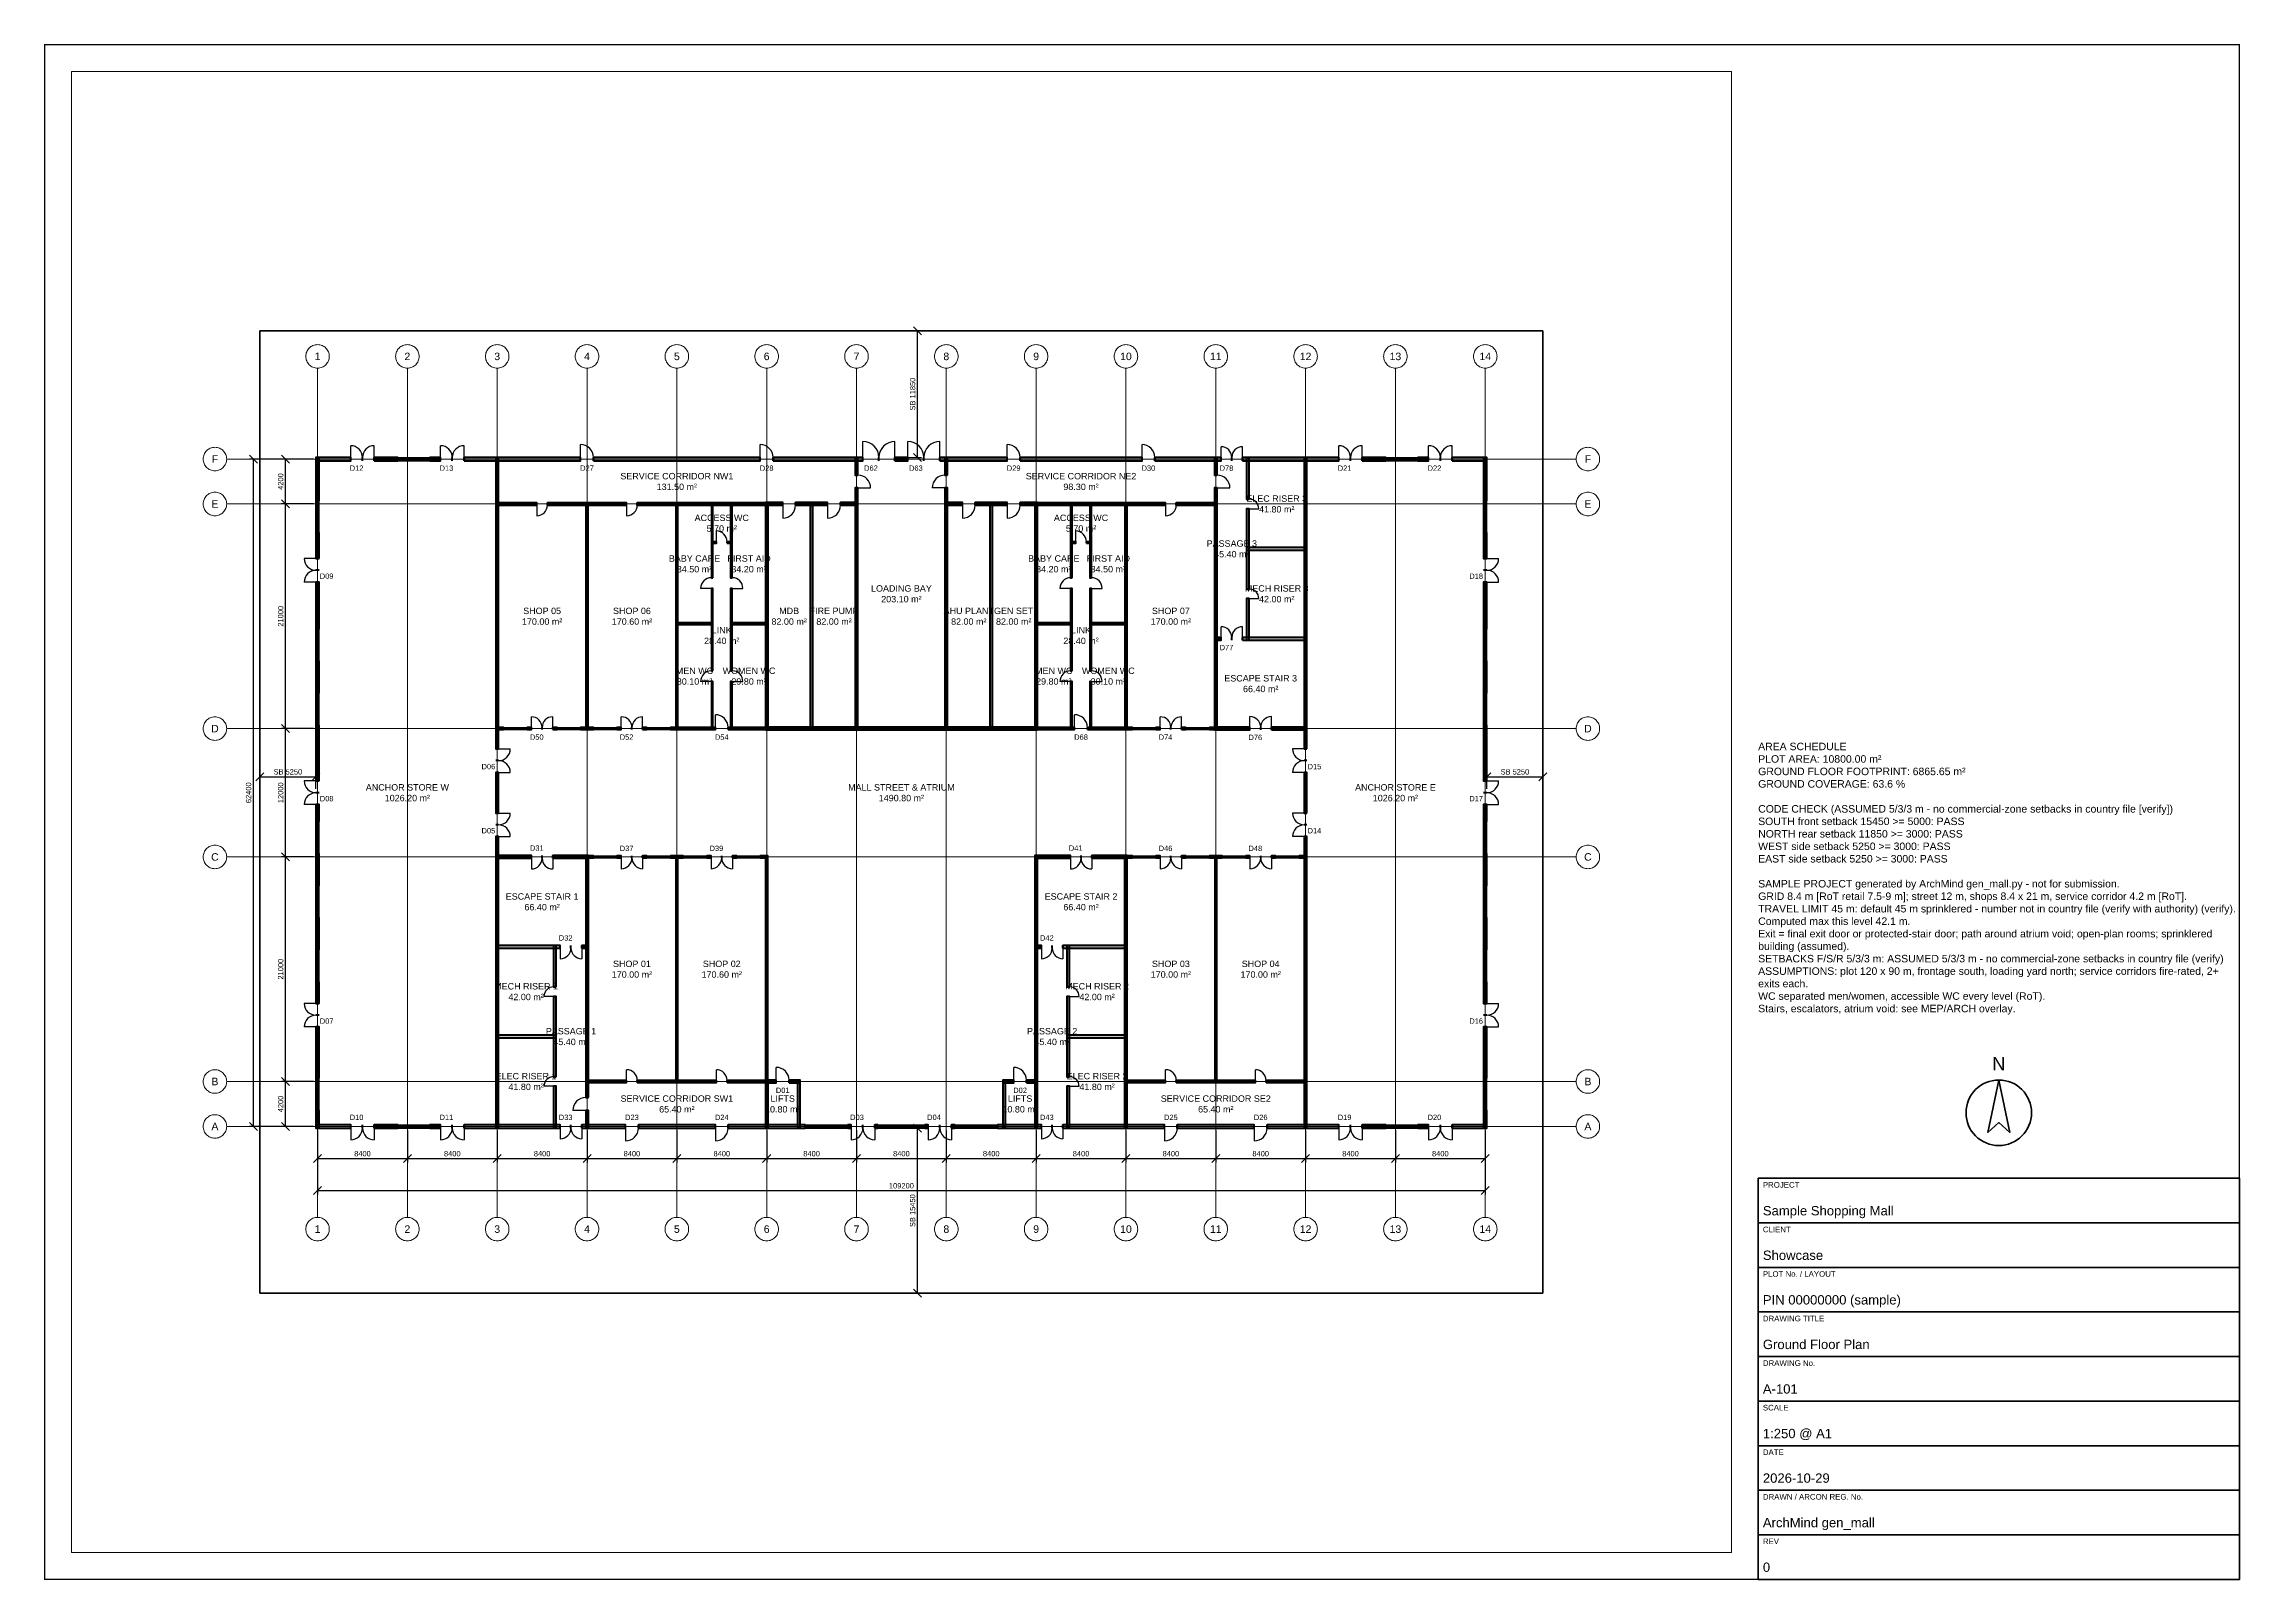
# Paper-space layout 'A1-GF' of a CAD drawing. Header units: millimetres. Extents: x 10 to 831, y 10 to 584.
# The model-space entities are those that its viewports show. They can reach past a viewport. Long polylines and large blocks are cut down to what shows.
import ezdxf
from ezdxf.enums import TextEntityAlignment as Align

# ---------------------------------------------------------------- set-up
doc = ezdxf.new("R2010")
doc.units = ezdxf.units.MM
doc.linetypes.add('CENTER', pattern=[5.08, 3.175, -0.635, 0.635, -0.635])
doc.linetypes.add('PHANTOM', pattern=[6.35, 3.175, -0.635, 0.635, -0.635, 0.635, -0.635])
for name, color, linetype, lineweight in [('DIM', 1, 'Continuous', 18), ('DOOR', 3, 'Continuous', 25), ('GRID', 1, 'CENTER', 13), ('HATCH', 8, 'Continuous', 9), ('PLOT_LINE', 1, 'PHANTOM', 35), ('ROOM', 2, 'Continuous', 18), ('TAG', 2, 'Continuous', 18), ('TEXT', 7, 'Continuous', 18), ('TITLEBLOCK', 7, 'Continuous', 35), ('VIEWPORT', 6, 'Continuous', 9), ('WALL', 7, 'Continuous', 50), ('WINDOW', 5, 'Continuous', 25)]:
    doc.layers.add(name, color=color, linetype=linetype, lineweight=lineweight)
doc.styles.add('NG-ARIAL', font='arial.ttf')
doc.dimstyles.new('NG-100', dxfattribs={"dimscale": 250, "dimtxt": 2, "dimasz": 1.5, "dimexe": 1.5, "dimexo": 1.5, "dimgap": 0.8, "dimtad": 1, "dimdec": 0, "dimdsep": 46, "dimtxsty": 'NG-ARIAL', "dimtsz": 1.5, "dimcen": 2.5, "dimclrd": 256, "dimclre": 256, "dimclrt": 256, "dimazin": 3, "dimtfac": 1, "dimtmove": 0, "dimatfit": 3})

psp = doc.layouts.new('A1-GF')

# ---------------------------------------------------------------- texts
at = {"layer": 'TEXT', "insert": (651, 221.25), "char_height": 2.8, "width": 180, "attachment_point": 7, "style": 'NG-ARIAL'}
psp.add_mtext('AREA SCHEDULE\\PPLOT AREA: 10800.00 m²\\PGROUND FLOOR FOOTPRINT: 6865.65 m²\\PGROUND COVERAGE: 63.6 %\\P\\PCODE CHECK (ASSUMED 5/3/3 m - no commercial-zone setbacks in country file [verify])\\PSOUTH front setback 15450 >= 5000: PASS\\PNORTH rear setback 11850 >= 3000: PASS\\PWEST side setback 5250 >= 3000: PASS\\PEAST side setback 5250 >= 3000: PASS\\P\\PSAMPLE PROJECT generated by ArchMind gen_mall.py - not for submission.\\PGRID 8.4 m [RoT retail 7.5-9 m]; street 12 m, shops 8.4 x 21 m, service corridor 4.2 m [RoT].\\PTRAVEL LIMIT 45 m: default 45 m sprinklered - number not in country file (verify with authority) (verify). Computed max this level 42.1 m.\\PExit = final exit door or protected-stair door; path around atrium void; open-plan rooms; sprinklered building (assumed).\\PSETBACKS F/S/R 5/3/3 m: ASSUMED 5/3/3 m - no commercial-zone setbacks in country file (verify)\\PASSUMPTIONS: plot 120 x 90 m, frontage south, loading yard north; service corridors fire-rated, 2+ exits each.\\PWC separated men/women, accessible WC every level (RoT).\\PStairs, escalators, atrium void: see MEP/ARCH overlay.', dxfattribs=at)
at = {"layer": 'TITLEBLOCK', "style": 'NG-ARIAL'}
psp.add_text('N', height=4.9, dxfattribs=at).set_placement((741, 202.88), align=Align.MIDDLE_CENTER)
for s, p in [('PROJECT', (652.75, 158.6)), ('CLIENT', (652.75, 141.93)), ('PLOT No. / LAYOUT', (652.75, 125.27)), ('DRAWING TITLE', (652.75, 108.6)), ('DRAWING No.', (652.75, 91.93)), ('SCALE', (652.75, 75.27)), ('DATE', (652.75, 58.6)), ('DRAWN / ARCON REG. No.', (652.75, 41.93)), ('REV', (652.75, 25.27))]:
    psp.add_text(s, height=2.1, dxfattribs=at).set_placement(p, align=Align.TOP_LEFT)
for s, p in [('Sample Shopping Mall', (652.75, 145.08)), ('Showcase', (652.75, 128.42)), ('PIN 00000000 (sample)', (652.75, 111.75)), ('Ground Floor Plan', (652.75, 95.08)), ('A-101', (652.75, 78.42)), ('1:250 @ A1', (652.75, 61.75)), ('2026-10-29', (652.75, 45.08)), ('ArchMind gen_mall', (652.75, 28.42)), ('0', (652.75, 11.75))]:
    psp.add_text(s, height=3.5, dxfattribs=at).set_placement(p, align=Align.BOTTOM_LEFT)

msp = doc.modelspace()

# ---------------------------------------------------------------- texts
at = {"layer": 'GRID', "style": 'NG-ARIAL'}
for s, p in [('1', (5400, 87600)), ('2', (13800, 87600)), ('3', (22200, 87600)), ('4', (30600, 87600)), ('5', (39000, 87600)), ('6', (47400, 87600)), ('7', (55800, 87600)), ('8', (64200, 87600)), ('9', (72600, 87600)), ('10', (81000, 87600)), ('11', (89400, 87600)), ('12', (97800, 87600)), ('13', (106200, 87600)), ('14', (114600, 87600)), ('F', (-4200, 78000)), ('F', (124200, 78000)), ('E', (-4200, 73800)), ('E', (124200, 73800)), ('D', (-4200, 52800)), ('D', (124200, 52800)), ('C', (-4200, 40800)), ('C', (124200, 40800)), ('B', (-4200, 19800)), ('B', (124200, 19800)), ('A', (-4200, 15600)), ('A', (124200, 15600)), ('1', (5400, 6000)), ('2', (13800, 6000)), ('3', (22200, 6000)), ('4', (30600, 6000)), ('5', (39000, 6000)), ('6', (47400, 6000)), ('7', (55800, 6000)), ('8', (64200, 6000)), ('9', (72600, 6000)), ('10', (81000, 6000)), ('11', (89400, 6000)), ('12', (97800, 6000)), ('13', (106200, 6000)), ('14', (114600, 6000))]:
    msp.add_text(s, height=700, dxfattribs=at).set_placement(p, align=Align.MIDDLE_CENTER)
at = {"layer": 'ROOM', "char_height": 600, "attachment_point": 5, "style": 'NG-ARIAL'}
for s, insert in [('SERVICE CORRIDOR NW1\\P131.50 m²', (39000, 75900)), ('SERVICE CORRIDOR NE2\\P98.30 m²', (76800, 75900)), ('ELEC RISER 3\\P41.80 m²', (95100, 73800)), ('ACCESS WC\\P5.70 m²', (43200, 72000)), ('ACCESS WC\\P5.70 m²', (76800, 72000)), ('PASSAGE 3\\P45.40 m²', (90900, 69600)), ('BABY CARE\\P34.50 m²', (40650, 68200)), ('FIRST AID\\P34.20 m²', (45750, 68200)), ('BABY CARE\\P34.20 m²', (74250, 68200)), ('FIRST AID\\P34.50 m²', (79350, 68200)), ('LOADING BAY\\P203.10 m²', (60000, 65400)), ('MECH RISER 3\\P42.00 m²', (95100, 65400)), ('SHOP 05\\P170.00 m²', (26400, 63300)), ('SHOP 06\\P170.60 m²', (34800, 63300)), ('MDB\\P82.00 m²', (49500, 63300)), ('FIRE PUMP\\P82.00 m²', (53700, 63300)), ('AHU PLANT\\P82.00 m²', (66300, 63300)), ('GEN SET\\P82.00 m²', (70500, 63300)), ('SHOP 07\\P170.00 m²', (85200, 63300)), ('LINK\\P28.40 m²', (43200, 61500)), ('LINK\\P28.40 m²', (76800, 61500)), ('MEN WC\\P30.10 m²', (40650, 57700)), ('WOMEN WC\\P29.80 m²', (45750, 57700)), ('MEN WC\\P29.80 m²', (74250, 57700)), ('WOMEN WC\\P30.10 m²', (79350, 57700)), ('ESCAPE STAIR 3\\P66.40 m²', (93600, 57000)), ('ANCHOR STORE W\\P1026.20 m²', (13800, 46800)), ('MALL STREET & ATRIUM\\P1490.80 m²', (60000, 46800)), ('ANCHOR STORE E\\P1026.20 m²', (106200, 46800)), ('ESCAPE STAIR 1\\P66.40 m²', (26400, 36600)), ('ESCAPE STAIR 2\\P66.40 m²', (76800, 36600)), ('SHOP 01\\P170.00 m²', (34800, 30300)), ('SHOP 02\\P170.60 m²', (43200, 30300)), ('SHOP 03\\P170.00 m²', (85200, 30300)), ('SHOP 04\\P170.00 m²', (93600, 30300)), ('MECH RISER 1\\P42.00 m²', (24900, 28200)), ('MECH RISER 2\\P42.00 m²', (78300, 28200)), ('PASSAGE 1\\P45.40 m²', (29100, 24000)), ('PASSAGE 2\\P45.40 m²', (74100, 24000)), ('ELEC RISER 1\\P41.80 m²', (24900, 19800)), ('ELEC RISER 2\\P41.80 m²', (78300, 19800)), ('SERVICE CORRIDOR SW1\\P65.40 m²', (39000, 17700)), ('LIFTS\\P10.80 m²', (48900, 17700)), ('LIFTS\\P10.80 m²', (71100, 17700)), ('SERVICE CORRIDOR SE2\\P65.40 m²', (89400, 17700))]:
    msp.add_mtext(s, dxfattribs=dict(at, insert=insert))
at = {"layer": 'TAG', "style": 'NG-ARIAL'}
for s, p in [('D12', (9050, 77150)), ('D13', (17450, 77150)), ('D27', (30600, 77150)), ('D28', (47400, 77150)), ('D62', (57150, 77150)), ('D63', (61350, 77150)), ('D29', (70500, 77150)), ('D30', (83100, 77150)), ('D78', (90400, 77150)), ('D21', (101450, 77150)), ('D22', (109850, 77150)), ('D09', (6250, 67050)), ('D18', (113750, 67050)), ('D77', (90400, 60375)), ('D50', (25900, 52000)), ('D52', (34300, 52000)), ('D54', (43200, 52000)), ('D68', (76800, 52000)), ('D74', (84700, 52000)), ('D76', (93100, 51975)), ('D06', (21375, 49250)), ('D15', (98625, 49250)), ('D08', (6250, 46250)), ('D17', (113750, 46250)), ('D05', (21375, 43250)), ('D14', (98625, 43250)), ('D31', (25900, 41625)), ('D37', (34300, 41600)), ('D39', (42700, 41600)), ('D41', (76300, 41625)), ('D46', (84700, 41600)), ('D48', (93100, 41600)), ('D32', (28600, 33225)), ('D42', (73600, 33225)), ('D07', (6250, 25450)), ('D16', (113750, 25450)), ('D01', (48900, 18975)), ('D02', (71100, 18975)), ('D10', (9050, 16450)), ('D11', (17450, 16450)), ('D33', (28600, 16450)), ('D23', (34800, 16450)), ('D24', (43200, 16450)), ('D03', (55850, 16450)), ('D04', (63050, 16450)), ('D43', (73600, 16450)), ('D25', (85200, 16450)), ('D26', (93600, 16450)), ('D19', (101450, 16450)), ('D20', (109850, 16450))]:
    msp.add_text(s, height=500, dxfattribs=at).set_placement(p, align=Align.MIDDLE_CENTER)

# ---------------------------------------------------------------- dimensions: what is measured, and where the dimension line sits
at = {"layer": 'DIM'}
for base, p1, p2 in [((61500, 78150), (60000, 78150), (60000, 90000)), ((61500, 0), (60000, 0), (60000, 15450))]:
    msp.add_linear_dim(base=base, p1=p1, p2=p2, angle=90, text='SB <>', dimstyle='NG-100', dxfattribs=at).render()
for base, p1, p2 in [((-600, 15600), (5400, 15600), (5400, 78000)), ((2400, 73800), (5400, 73800), (5400, 78000)), ((2400, 52800), (5400, 52800), (5400, 73800)), ((2400, 40800), (5400, 40800), (5400, 52800)), ((2400, 19800), (5400, 19800), (5400, 40800)), ((2400, 15600), (5400, 15600), (5400, 19800))]:
    msp.add_linear_dim(base=base, p1=p1, p2=p2, angle=90, dimstyle='NG-100', dxfattribs=at).render()
for base, p1, p2 in [((0, 48300), (0, 46800), (5250, 46800)), ((114750, 48300), (114750, 46800), (120000, 46800))]:
    msp.add_linear_dim(base=base, p1=p1, p2=p2, text='SB <>', dimstyle='NG-100', dxfattribs=at).render()
for base, p1, p2 in [((5400, 12600), (5400, 15600), (13800, 15600)), ((5400, 9600), (5400, 15600), (114600, 15600)), ((13800, 12600), (13800, 15600), (22200, 15600)), ((22200, 12600), (22200, 15600), (30600, 15600)), ((30600, 12600), (30600, 15600), (39000, 15600)), ((39000, 12600), (39000, 15600), (47400, 15600)), ((47400, 12600), (47400, 15600), (55800, 15600)), ((55800, 12600), (55800, 15600), (64200, 15600)), ((64200, 12600), (64200, 15600), (72600, 15600)), ((72600, 12600), (72600, 15600), (81000, 15600)), ((81000, 12600), (81000, 15600), (89400, 15600)), ((89400, 12600), (89400, 15600), (97800, 15600)), ((97800, 12600), (97800, 15600), (106200, 15600)), ((106200, 12600), (106200, 15600), (114600, 15600))]:
    msp.add_linear_dim(base=base, p1=p1, p2=p2, dimstyle='NG-100', dxfattribs=at).render()

# ---------------------------------------------------------------- hatches: boundary and pattern name
at = {"layer": 'HATCH'}
for points in [[(5250, 77850), (8500, 77850), (8500, 78150), (5250, 78150)], [(5550, 74100), (5550, 78150), (5250, 78150), (5250, 74100)], [(10700, 77850), (12900, 77850), (12900, 78150), (10700, 78150)], [(15900, 77850), (16900, 77850), (16900, 78150), (15900, 78150)], [(19100, 77850), (30000, 77850), (30000, 78150), (19100, 78150)], [(22325, 50900), (22325, 78125), (22075, 78125), (22075, 50900)], [(31200, 77850), (46800, 77850), (46800, 78150), (31200, 78150)], [(48000, 77850), (56400, 77850), (56400, 78150), (48000, 78150)], [(55925, 76500), (55925, 78125), (55675, 78125), (55675, 76500)], [(59400, 77850), (60600, 77850), (60600, 78150), (59400, 78150)], [(63600, 77850), (69900, 77850), (69900, 78150), (63600, 78150)], [(64325, 76500), (64325, 78125), (64075, 78125), (64075, 76500)], [(71100, 77850), (82500, 77850), (82500, 78150), (71100, 78150)], [(83700, 77850), (89900, 77850), (89900, 78150), (83700, 78150)], [(89525, 76500), (89525, 78125), (89275, 78125), (89275, 76500)], [(91900, 77850), (100900, 77850), (100900, 78150), (91900, 78150)], [(92525, 74250), (92525, 78125), (92275, 78125), (92275, 74250)], [(97925, 50900), (97925, 78125), (97675, 78125), (97675, 50900)], [(103100, 77850), (105300, 77850), (105300, 78150), (103100, 78150)], [(108300, 77850), (109300, 77850), (109300, 78150), (108300, 78150)], [(111500, 77850), (114750, 77850), (114750, 78150), (111500, 78150)], [(114750, 74100), (114750, 78150), (114450, 78150), (114450, 74100)], [(55925, 52675), (55925, 75300), (55675, 75300), (55675, 52675)], [(64325, 52675), (64325, 75300), (64075, 75300), (64075, 52675)], [(89525, 52675), (89525, 75300), (89275, 75300), (89275, 52675)], [(22100, 73700), (25900, 73700), (25900, 73900), (22100, 73900)], [(26900, 73700), (34300, 73700), (34300, 73900), (26900, 73900)], [(30700, 52700), (30700, 73900), (30500, 73900), (30500, 52700)], [(35300, 73700), (47500, 73700), (47500, 73900), (35300, 73900)], [(39100, 52700), (39100, 73900), (38900, 73900), (38900, 52700)], [(42375, 66900), (42375, 73875), (42225, 73875), (42225, 66900)], [(44175, 66900), (44175, 73875), (44025, 73875), (44025, 66900)], [(47275, 73675), (48900, 73675), (48900, 73925), (47275, 73925)], [(47525, 52675), (47525, 73925), (47275, 73925), (47275, 52675)], [(50100, 73675), (53100, 73675), (53100, 73925), (50100, 73925)], [(51725, 52675), (51725, 73925), (51475, 73925), (51475, 52675)], [(54300, 73675), (55925, 73675), (55925, 73925), (54300, 73925)], [(64075, 73675), (65700, 73675), (65700, 73925), (64075, 73925)], [(66900, 73675), (69900, 73675), (69900, 73925), (66900, 73925)], [(68525, 52675), (68525, 73925), (68275, 73925), (68275, 52675)], [(71100, 73675), (72725, 73675), (72725, 73925), (71100, 73925)], [(72725, 52675), (72725, 73925), (72475, 73925), (72475, 52675)], [(72500, 73700), (84700, 73700), (84700, 73900), (72500, 73900)], [(75975, 66900), (75975, 73875), (75825, 73875), (75825, 66900)], [(77775, 66900), (77775, 73875), (77625, 73875), (77625, 66900)], [(81100, 52700), (81100, 73900), (80900, 73900), (80900, 52700)], [(85700, 73700), (89500, 73700), (89500, 73900), (85700, 73900)], [(92525, 65850), (92525, 73350), (92275, 73350), (92275, 65850)], [(5550, 68700), (5550, 71100), (5250, 71100), (5250, 68700)], [(42225, 70125), (42700, 70125), (42700, 70275), (42225, 70275)], [(43700, 70125), (44175, 70125), (44175, 70275), (43700, 70275)], [(75825, 70125), (76300, 70125), (76300, 70275), (75825, 70275)], [(77300, 70125), (77775, 70125), (77775, 70275), (77300, 70275)], [(114750, 68700), (114750, 71100), (114450, 71100), (114450, 68700)], [(92275, 69475), (97925, 69475), (97925, 69725), (92275, 69725)], [(5550, 62100), (5550, 66500), (5250, 66500), (5250, 62100)], [(42375, 58200), (42375, 65900), (42225, 65900), (42225, 58200)], [(44175, 58200), (44175, 65900), (44025, 65900), (44025, 58200)], [(75975, 58200), (75975, 65900), (75825, 65900), (75825, 58200)], [(77775, 58200), (77775, 65900), (77625, 65900), (77625, 58200)], [(114750, 62100), (114750, 66500), (114450, 66500), (114450, 62100)], [(92525, 61075), (92525, 64950), (92275, 64950), (92275, 61075)], [(38925, 62525), (42375, 62525), (42375, 62675), (38925, 62675)], [(44025, 62525), (47475, 62525), (47475, 62675), (44025, 62675)], [(72525, 62525), (75975, 62525), (75975, 62675), (72525, 62675)], [(77625, 62525), (81075, 62525), (81075, 62675), (77625, 62675)], [(89275, 61075), (89900, 61075), (89900, 61325), (89275, 61325)], [(91900, 61075), (97925, 61075), (97925, 61325), (91900, 61325)], [(5550, 56100), (5550, 59100), (5250, 59100), (5250, 56100)], [(114750, 56100), (114750, 59100), (114450, 59100), (114450, 56100)], [(42375, 52725), (42375, 57200), (42225, 57200), (42225, 52725)], [(44175, 52725), (44175, 57200), (44025, 57200), (44025, 52725)], [(75975, 52725), (75975, 57200), (75825, 57200), (75825, 52725)], [(77775, 52725), (77775, 57200), (77625, 57200), (77625, 52725)], [(5550, 47900), (5550, 53100), (5250, 53100), (5250, 47900)], [(22100, 52700), (22800, 52700), (22800, 52900), (22100, 52900)], [(25000, 52700), (25400, 52700), (25400, 52900), (25000, 52900)], [(27400, 52700), (27800, 52700), (27800, 52900), (27400, 52900)], [(30000, 52700), (31200, 52700), (31200, 52900), (30000, 52900)], [(33400, 52700), (33800, 52700), (33800, 52900), (33400, 52900)], [(35800, 52700), (36200, 52700), (36200, 52900), (35800, 52900)], [(38400, 52700), (42600, 52700), (42600, 52900), (38400, 52900)], [(43800, 52700), (47500, 52700), (47500, 52900), (43800, 52900)], [(47275, 52675), (72725, 52675), (72725, 52925), (47275, 52925)], [(72500, 52700), (76200, 52700), (76200, 52900), (72500, 52900)], [(77400, 52700), (81600, 52700), (81600, 52900), (77400, 52900)], [(83800, 52700), (84200, 52700), (84200, 52900), (83800, 52900)], [(86200, 52700), (86600, 52700), (86600, 52900), (86200, 52900)], [(88800, 52700), (89500, 52700), (89500, 52900), (88800, 52900)], [(89275, 52675), (92600, 52675), (92600, 52925), (89275, 52925)], [(94600, 52675), (97925, 52675), (97925, 52925), (94600, 52925)], [(114750, 47900), (114750, 53100), (114450, 53100), (114450, 47900)], [(22325, 44900), (22325, 48700), (22075, 48700), (22075, 44900)], [(97925, 44900), (97925, 48700), (97675, 48700), (97675, 44900)], [(5550, 44100), (5550, 45700), (5250, 45700), (5250, 44100)], [(114750, 44100), (114750, 45700), (114450, 45700), (114450, 44100)], [(5550, 38100), (5550, 41100), (5250, 41100), (5250, 38100)], [(22325, 15475), (22325, 42700), (22075, 42700), (22075, 15475)], [(97925, 15475), (97925, 42700), (97675, 42700), (97675, 15475)], [(114750, 38100), (114750, 41100), (114450, 41100), (114450, 38100)], [(22075, 40675), (25400, 40675), (25400, 40925), (22075, 40925)], [(27400, 40675), (30725, 40675), (30725, 40925), (27400, 40925)], [(30725, 18300), (30725, 40925), (30475, 40925), (30475, 18300)], [(30500, 40700), (31200, 40700), (31200, 40900), (30500, 40900)], [(33400, 40700), (33800, 40700), (33800, 40900), (33400, 40900)], [(35800, 40700), (36200, 40700), (36200, 40900), (35800, 40900)], [(38400, 40700), (39600, 40700), (39600, 40900), (38400, 40900)], [(39100, 19700), (39100, 40900), (38900, 40900), (38900, 19700)], [(41800, 40700), (42200, 40700), (42200, 40900), (41800, 40900)], [(44200, 40700), (44600, 40700), (44600, 40900), (44200, 40900)], [(46800, 40700), (47500, 40700), (47500, 40900), (46800, 40900)], [(47500, 19700), (47500, 40900), (47300, 40900), (47300, 19700)], [(72475, 40675), (75800, 40675), (75800, 40925), (72475, 40925)], [(72725, 15475), (72725, 40925), (72475, 40925), (72475, 15475)], [(77800, 40675), (81125, 40675), (81125, 40925), (77800, 40925)], [(81125, 15475), (81125, 40925), (80875, 40925), (80875, 15475)], [(80900, 40700), (81600, 40700), (81600, 40900), (80900, 40900)], [(83800, 40700), (84200, 40700), (84200, 40900), (83800, 40900)], [(86200, 40700), (86600, 40700), (86600, 40900), (86200, 40900)], [(88800, 40700), (90000, 40700), (90000, 40900), (88800, 40900)], [(89500, 19700), (89500, 40900), (89300, 40900), (89300, 19700)], [(92200, 40700), (92600, 40700), (92600, 40900), (92200, 40900)], [(94600, 40700), (95000, 40700), (95000, 40900), (94600, 40900)], [(97200, 40700), (97900, 40700), (97900, 40900), (97200, 40900)], [(5550, 32100), (5550, 35100), (5250, 35100), (5250, 32100)], [(114750, 32100), (114750, 35100), (114450, 35100), (114450, 32100)], [(22075, 32275), (28100, 32275), (28100, 32525), (22075, 32525)], [(27725, 28650), (27725, 32525), (27475, 32525), (27475, 28650)], [(30100, 32275), (30725, 32275), (30725, 32525), (30100, 32525)], [(72475, 32275), (73100, 32275), (73100, 32525), (72475, 32525)], [(75100, 32275), (81125, 32275), (81125, 32525), (75100, 32525)], [(75725, 28650), (75725, 32525), (75475, 32525), (75475, 28650)], [(5550, 27100), (5550, 29100), (5250, 29100), (5250, 27100)], [(114750, 27100), (114750, 29100), (114450, 29100), (114450, 27100)], [(27725, 20250), (27725, 27750), (27475, 27750), (27475, 20250)], [(75725, 20250), (75725, 27750), (75475, 27750), (75475, 20250)], [(5550, 20100), (5550, 24900), (5250, 24900), (5250, 20100)], [(114750, 20100), (114750, 24900), (114450, 24900), (114450, 20100)], [(22075, 23875), (27725, 23875), (27725, 24125), (22075, 24125)], [(75475, 23875), (81125, 23875), (81125, 24125), (75475, 24125)], [(27725, 15475), (27725, 19350), (27475, 19350), (27475, 15475)], [(30500, 19700), (34300, 19700), (34300, 19900), (30500, 19900)], [(35300, 19700), (42700, 19700), (42700, 19900), (35300, 19900)], [(43700, 19700), (47500, 19700), (47500, 19900), (43700, 19900)], [(47275, 19675), (48300, 19675), (48300, 19925), (47275, 19925)], [(47525, 15475), (47525, 19925), (47275, 19925), (47275, 15475)], [(49500, 19675), (50525, 19675), (50525, 19925), (49500, 19925)], [(50525, 15475), (50525, 19925), (50275, 19925), (50275, 15475)], [(69475, 19675), (70500, 19675), (70500, 19925), (69475, 19925)], [(69725, 15475), (69725, 19925), (69475, 19925), (69475, 15475)], [(71700, 19675), (72725, 19675), (72725, 19925), (71700, 19925)], [(75725, 15475), (75725, 19350), (75475, 19350), (75475, 15475)], [(80900, 19700), (84700, 19700), (84700, 19900), (80900, 19900)], [(85700, 19700), (93100, 19700), (93100, 19900), (85700, 19900)], [(94100, 19700), (97900, 19700), (97900, 19900), (94100, 19900)], [(5550, 15450), (5550, 17100), (5250, 17100), (5250, 15450)], [(30725, 15475), (30725, 17100), (30475, 17100), (30475, 15475)], [(114750, 15450), (114750, 17100), (114450, 17100), (114450, 15450)], [(5250, 15450), (8500, 15450), (8500, 15750), (5250, 15750)], [(10700, 15450), (12900, 15450), (12900, 15750), (10700, 15750)], [(15900, 15450), (16900, 15450), (16900, 15750), (15900, 15750)], [(19100, 15450), (28100, 15450), (28100, 15750), (19100, 15750)], [(30100, 15450), (34200, 15450), (34200, 15750), (30100, 15750)], [(35400, 15450), (42600, 15450), (42600, 15750), (35400, 15750)], [(43800, 15450), (51000, 15450), (51000, 15750), (43800, 15750)], [(55000, 15450), (55300, 15450), (55300, 15750), (55000, 15750)], [(57500, 15450), (57800, 15450), (57800, 15750), (57500, 15750)], [(62200, 15450), (62500, 15450), (62500, 15750), (62200, 15750)], [(64700, 15450), (65000, 15450), (65000, 15750), (64700, 15750)], [(69000, 15450), (73100, 15450), (73100, 15750), (69000, 15750)], [(75100, 15450), (84600, 15450), (84600, 15750), (75100, 15750)], [(85800, 15450), (93000, 15450), (93000, 15750), (85800, 15750)], [(94200, 15450), (100900, 15450), (100900, 15750), (94200, 15750)], [(103100, 15450), (105300, 15450), (105300, 15750), (103100, 15750)], [(108300, 15450), (109300, 15450), (109300, 15750), (108300, 15750)], [(111500, 15450), (114750, 15450), (114750, 15750), (111500, 15750)]]:
    msp.add_hatch(color=256, dxfattribs=at).paths.add_polyline_path(points)

# ---------------------------------------------------------------- linework, layer by layer
at = {"layer": 'DOOR'}
for p, q in [((8500, 78150), (8500, 79250)), ((10700, 78150), (10700, 79250)), ((16900, 78150), (16900, 79250)), ((19100, 78150), (19100, 79250)), ((30000, 78150), (30000, 79350)), ((46800, 78150), (46800, 79350)), ((56400, 78150), (56400, 79650)), ((59400, 78150), (59400, 79650)), ((60600, 78150), (60600, 79650)), ((63600, 78150), (63600, 79650)), ((69900, 78150), (69900, 79350)), ((82500, 78150), (82500, 79350)), ((89900, 78150), (89900, 79150)), ((91900, 78150), (91900, 79150)), ((100900, 78150), (100900, 79250)), ((103100, 78150), (103100, 79250)), ((109300, 78150), (109300, 79250)), ((111500, 78150), (111500, 79250)), ((55925, 75300), (57125, 75300)), ((64075, 75300), (62875, 75300)), ((89525, 75300), (90725, 75300)), ((25900, 73700), (25900, 72700)), ((34300, 73700), (34300, 72700)), ((48900, 73675), (48900, 72475)), ((53100, 73675), (53100, 72475)), ((65700, 73675), (65700, 72475)), ((69900, 73675), (69900, 72475)), ((84700, 73700), (84700, 72700)), ((92525, 73350), (93425, 73350)), ((42700, 70275), (42700, 71275)), ((76300, 70275), (76300, 71275)), ((5250, 68700), (4150, 68700)), ((114750, 68700), (115850, 68700)), ((5250, 66500), (4150, 66500)), ((42225, 65900), (41225, 65900)), ((44175, 65900), (45175, 65900)), ((75825, 65900), (74825, 65900)), ((77775, 65900), (78775, 65900)), ((114750, 66500), (115850, 66500)), ((92525, 64950), (93425, 64950)), ((89900, 61325), (89900, 62325)), ((91900, 61325), (91900, 62325)), ((42225, 57200), (41225, 57200)), ((44175, 57200), (45175, 57200)), ((75825, 57200), (74825, 57200)), ((77775, 57200), (78775, 57200)), ((25400, 52900), (25400, 53900)), ((27400, 52900), (27400, 53900)), ((33800, 52900), (33800, 53900)), ((35800, 52900), (35800, 53900)), ((42600, 52900), (42600, 54100)), ((76200, 52900), (76200, 54100)), ((84200, 52900), (84200, 53900)), ((86200, 52900), (86200, 53900)), ((92600, 52925), (92600, 53925)), ((94600, 52925), (94600, 53925)), ((22325, 50900), (23425, 50900)), ((97675, 50900), (96575, 50900)), ((5250, 47900), (4150, 47900)), ((22325, 48700), (23425, 48700)), ((97675, 48700), (96575, 48700)), ((114750, 47900), (115850, 47900)), ((5250, 45700), (4150, 45700)), ((114750, 45700), (115850, 45700)), ((22325, 44900), (23425, 44900)), ((97675, 44900), (96575, 44900)), ((22325, 42700), (23425, 42700)), ((97675, 42700), (96575, 42700)), ((25400, 40675), (25400, 39675)), ((27400, 40675), (27400, 39675)), ((33800, 40700), (33800, 39700)), ((35800, 40700), (35800, 39700)), ((42200, 40700), (42200, 39700)), ((44200, 40700), (44200, 39700)), ((75800, 40675), (75800, 39675)), ((77800, 40675), (77800, 39675)), ((84200, 40700), (84200, 39700)), ((86200, 40700), (86200, 39700)), ((92600, 40700), (92600, 39700)), ((94600, 40700), (94600, 39700)), ((28100, 32275), (28100, 31275)), ((30100, 32275), (30100, 31275)), ((73100, 32275), (73100, 31275)), ((75100, 32275), (75100, 31275)), ((5250, 27100), (4150, 27100)), ((27475, 27750), (26575, 27750)), ((75725, 27750), (76625, 27750)), ((114750, 27100), (115850, 27100)), ((5250, 24900), (4150, 24900)), ((114750, 24900), (115850, 24900)), ((34300, 19900), (34300, 20900)), ((42700, 19900), (42700, 20900)), ((48300, 19925), (48300, 21125)), ((70500, 19925), (70500, 21125)), ((84700, 19900), (84700, 20900)), ((93100, 19900), (93100, 20900)), ((27475, 19350), (26575, 19350)), ((75725, 19350), (76625, 19350)), ((30475, 17100), (29275, 17100)), ((8500, 15450), (8500, 14350)), ((10700, 15450), (10700, 14350)), ((16900, 15450), (16900, 14350)), ((19100, 15450), (19100, 14350)), ((28100, 15450), (28100, 14450)), ((30100, 15450), (30100, 14450)), ((34200, 15450), (34200, 14250)), ((42600, 15450), (42600, 14250)), ((55300, 15450), (55300, 14350)), ((57500, 15450), (57500, 14350)), ((62500, 15450), (62500, 14350)), ((64700, 15450), (64700, 14350)), ((73100, 15450), (73100, 14450)), ((75100, 15450), (75100, 14450)), ((84600, 15450), (84600, 14250)), ((93000, 15450), (93000, 14250)), ((100900, 15450), (100900, 14350)), ((103100, 15450), (103100, 14350)), ((109300, 15450), (109300, 14350)), ((111500, 15450), (111500, 14350))]:
    msp.add_line(p, q, dxfattribs=at)
for centre, radius, start, end in [((8500, 78150), 1100, 0, 90), ((10700, 78150), 1100, 90, 180), ((16900, 78150), 1100, 0, 90), ((19100, 78150), 1100, 90, 180), ((30000, 78150), 1200, 0, 90), ((46800, 78150), 1200, 0, 90), ((56400, 78150), 1500, 0, 90), ((59400, 78150), 1500, 90, 180), ((60600, 78150), 1500, 0, 90), ((63600, 78150), 1500, 90, 180), ((69900, 78150), 1200, 0, 90), ((82500, 78150), 1200, 0, 90), ((89900, 78150), 1000, 0, 90), ((91900, 78150), 1000, 90, 180), ((100900, 78150), 1100, 0, 90), ((103100, 78150), 1100, 90, 180), ((109300, 78150), 1100, 0, 90), ((111500, 78150), 1100, 90, 180), ((55925, 75300), 1200, 0, 90), ((64075, 75300), 1200, 90, 180), ((89525, 75300), 1200, 0, 90), ((92525, 73350), 900, 0, 90), ((25900, 73700), 1000, -90, 0), ((34300, 73700), 1000, -90, 0), ((48900, 73675), 1200, -90, 0), ((53100, 73675), 1200, -90, 0), ((65700, 73675), 1200, -90, 0), ((69900, 73675), 1200, -90, 0), ((84700, 73700), 1000, -90, 0), ((42700, 70275), 1000, 0, 90), ((76300, 70275), 1000, 0, 90), ((5250, 68700), 1100, 180, -90), ((114750, 68700), 1100, -90, 0), ((5250, 66500), 1100, 90, 180), ((42225, 65900), 1000, 90, 180), ((44175, 65900), 1000, 0, 90), ((75825, 65900), 1000, 90, 180), ((77775, 65900), 1000, 0, 90), ((92525, 64950), 900, 0, 90), ((114750, 66500), 1100, 0, 90), ((89900, 61325), 1000, 0, 90), ((91900, 61325), 1000, 90, 180), ((42225, 57200), 1000, 90, 180), ((44175, 57200), 1000, 0, 90), ((75825, 57200), 1000, 90, 180), ((77775, 57200), 1000, 0, 90), ((25400, 52900), 1000, 0, 90), ((27400, 52900), 1000, 90, 180), ((33800, 52900), 1000, 0, 90), ((35800, 52900), 1000, 90, 180), ((42600, 52900), 1200, 0, 90), ((76200, 52900), 1200, 0, 90), ((84200, 52900), 1000, 0, 90), ((86200, 52900), 1000, 90, 180), ((92600, 52925), 1000, 0, 90), ((94600, 52925), 1000, 90, 180), ((22325, 50900), 1100, -90, 0), ((22325, 48700), 1100, 0, 90), ((97675, 50900), 1100, 180, -90), ((97675, 48700), 1100, 90, 180), ((5250, 47900), 1100, 180, -90), ((114750, 47900), 1100, -90, 0), ((5250, 45700), 1100, 90, 180), ((114750, 45700), 1100, 0, 90), ((22325, 44900), 1100, -90, 0), ((22325, 42700), 1100, 0, 90), ((97675, 44900), 1100, 180, -90), ((97675, 42700), 1100, 90, 180), ((25400, 40675), 1000, -90, 0), ((27400, 40675), 1000, 180, -90), ((33800, 40700), 1000, -90, 0), ((35800, 40700), 1000, 180, -90), ((42200, 40700), 1000, -90, 0), ((44200, 40700), 1000, 180, -90), ((75800, 40675), 1000, -90, 0), ((77800, 40675), 1000, 180, -90), ((84200, 40700), 1000, -90, 0), ((86200, 40700), 1000, 180, -90), ((92600, 40700), 1000, -90, 0), ((94600, 40700), 1000, 180, -90), ((28100, 32275), 1000, -90, 0), ((30100, 32275), 1000, 180, -90), ((73100, 32275), 1000, -90, 0), ((75100, 32275), 1000, 180, -90), ((5250, 27100), 1100, 180, -90), ((27475, 27750), 900, 90, 180), ((75725, 27750), 900, 0, 90), ((114750, 27100), 1100, -90, 0), ((5250, 24900), 1100, 90, 180), ((114750, 24900), 1100, 0, 90), ((34300, 19900), 1000, 0, 90), ((42700, 19900), 1000, 0, 90), ((48300, 19925), 1200, 0, 90), ((70500, 19925), 1200, 0, 90), ((84700, 19900), 1000, 0, 90), ((93100, 19900), 1000, 0, 90), ((27475, 19350), 900, 90, 180), ((75725, 19350), 900, 0, 90), ((30475, 17100), 1200, 90, 180), ((8500, 15450), 1100, -90, 0), ((10700, 15450), 1100, 180, -90), ((16900, 15450), 1100, -90, 0), ((19100, 15450), 1100, 180, -90), ((28100, 15450), 1000, -90, 0), ((30100, 15450), 1000, 180, -90), ((34200, 15450), 1200, -90, 0), ((42600, 15450), 1200, -90, 0), ((55300, 15450), 1100, -90, 0), ((57500, 15450), 1100, 180, -90), ((62500, 15450), 1100, -90, 0), ((64700, 15450), 1100, 180, -90), ((73100, 15450), 1000, -90, 0), ((75100, 15450), 1000, 180, -90), ((84600, 15450), 1200, -90, 0), ((93000, 15450), 1200, -90, 0), ((100900, 15450), 1100, -90, 0), ((103100, 15450), 1100, 180, -90), ((109300, 15450), 1100, -90, 0), ((111500, 15450), 1100, 180, -90)]:
    msp.add_arc(centre, radius, start, end, dxfattribs=at)
at = {"layer": 'GRID'}
for p, q in [((5400, 7100), (5400, 86500)), ((13800, 7100), (13800, 86500)), ((22200, 7100), (22200, 86500)), ((30600, 7100), (30600, 86500)), ((39000, 7100), (39000, 86500)), ((47400, 7100), (47400, 86500)), ((55800, 7100), (55800, 86500)), ((64200, 7100), (64200, 86500)), ((72600, 7100), (72600, 86500)), ((81000, 7100), (81000, 86500)), ((89400, 7100), (89400, 86500)), ((97800, 7100), (97800, 86500)), ((106200, 7100), (106200, 86500)), ((114600, 7100), (114600, 86500)), ((-3100, 78000), (123100, 78000)), ((-3100, 73800), (123100, 73800)), ((-3100, 52800), (123100, 52800)), ((-3100, 40800), (123100, 40800)), ((-3100, 19800), (123100, 19800)), ((-3100, 15600), (123100, 15600))]:
    msp.add_line(p, q, dxfattribs=at)
for centre in [(5400, 87600), (13800, 87600), (22200, 87600), (30600, 87600), (39000, 87600), (47400, 87600), (55800, 87600), (64200, 87600), (72600, 87600), (81000, 87600), (89400, 87600), (97800, 87600), (106200, 87600), (114600, 87600), (-4200, 78000), (124200, 78000), (-4200, 73800), (124200, 73800), (-4200, 52800), (124200, 52800), (-4200, 40800), (124200, 40800), (-4200, 19800), (124200, 19800), (-4200, 15600), (124200, 15600), (5400, 6000), (13800, 6000), (22200, 6000), (30600, 6000), (39000, 6000), (47400, 6000), (55800, 6000), (64200, 6000), (72600, 6000), (81000, 6000), (89400, 6000), (97800, 6000), (106200, 6000), (114600, 6000)]:
    msp.add_circle(centre, 1100, dxfattribs=at)
at = {"layer": 'PLOT_LINE'}
msp.add_lwpolyline([(0, 0), (120000, 0), (120000, 90000), (0, 90000)], close=True, dxfattribs=at)
at = {"layer": 'WALL'}
for p, q in [((8500, 77850), (8500, 78150)), ((9600, 77850), (9600, 78150)), ((9600, 77850), (9600, 78150)), ((10700, 77850), (10700, 78150)), ((12900, 77850), (12900, 78150)), ((15900, 77850), (15900, 78150)), ((16900, 77850), (16900, 78150)), ((18000, 77850), (18000, 78150)), ((18000, 77850), (18000, 78150)), ((19100, 77850), (19100, 78150)), ((30000, 77850), (30000, 78150)), ((31200, 77850), (31200, 78150)), ((46800, 77850), (46800, 78150)), ((48000, 77850), (48000, 78150)), ((56400, 77850), (56400, 78150)), ((57900, 77850), (57900, 78150)), ((57900, 77850), (57900, 78150)), ((59400, 77850), (59400, 78150)), ((60600, 77850), (60600, 78150)), ((62100, 77850), (62100, 78150)), ((62100, 77850), (62100, 78150)), ((63600, 77850), (63600, 78150)), ((69900, 77850), (69900, 78150)), ((71100, 77850), (71100, 78150)), ((82500, 77850), (82500, 78150)), ((83700, 77850), (83700, 78150)), ((89900, 77850), (89900, 78150)), ((90900, 77850), (90900, 78150)), ((90900, 77850), (90900, 78150)), ((91900, 77850), (91900, 78150)), ((100900, 77850), (100900, 78150)), ((102000, 77850), (102000, 78150)), ((102000, 77850), (102000, 78150)), ((103100, 77850), (103100, 78150)), ((105300, 77850), (105300, 78150)), ((108300, 77850), (108300, 78150)), ((109300, 77850), (109300, 78150)), ((110400, 77850), (110400, 78150)), ((110400, 77850), (110400, 78150)), ((111500, 77850), (111500, 78150)), ((55925, 76500), (55675, 76500)), ((64325, 76500), (64075, 76500)), ((89525, 76500), (89275, 76500)), ((5550, 74100), (5250, 74100)), ((55925, 75300), (55675, 75300)), ((64325, 75300), (64075, 75300)), ((89525, 75300), (89275, 75300)), ((92525, 74250), (92275, 74250)), ((114750, 74100), (114450, 74100)), ((25900, 73700), (25900, 73900)), ((26900, 73700), (26900, 73900)), ((34300, 73700), (34300, 73900)), ((35300, 73700), (35300, 73900)), ((48900, 73675), (48900, 73925)), ((50100, 73675), (50100, 73925)), ((53100, 73675), (53100, 73925)), ((54300, 73675), (54300, 73925)), ((65700, 73675), (65700, 73925)), ((66900, 73675), (66900, 73925)), ((69900, 73675), (69900, 73925)), ((71100, 73675), (71100, 73925)), ((84700, 73700), (84700, 73900)), ((85700, 73700), (85700, 73900)), ((92525, 73350), (92275, 73350)), ((5550, 71100), (5250, 71100)), ((42700, 70125), (42700, 70275)), ((43700, 70125), (43700, 70275)), ((76300, 70125), (76300, 70275)), ((77300, 70125), (77300, 70275)), ((114750, 71100), (114450, 71100)), ((5550, 68700), (5250, 68700)), ((114750, 68700), (114450, 68700)), ((5550, 67600), (5250, 67600)), ((5550, 67600), (5250, 67600)), ((5550, 66500), (5250, 66500)), ((42375, 66900), (42225, 66900)), ((42375, 65900), (42225, 65900)), ((44175, 66900), (44025, 66900)), ((44175, 65900), (44025, 65900)), ((75975, 66900), (75825, 66900)), ((75975, 65900), (75825, 65900)), ((77775, 66900), (77625, 66900)), ((77775, 65900), (77625, 65900)), ((92525, 65850), (92275, 65850)), ((114750, 67600), (114450, 67600)), ((114750, 67600), (114450, 67600)), ((114750, 66500), (114450, 66500)), ((92525, 64950), (92275, 64950)), ((5550, 62100), (5250, 62100)), ((114750, 62100), (114450, 62100)), ((89900, 61075), (89900, 61325)), ((90900, 61075), (90900, 61325)), ((90900, 61075), (90900, 61325)), ((91900, 61075), (91900, 61325)), ((5550, 59100), (5250, 59100)), ((42375, 58200), (42225, 58200)), ((44175, 58200), (44025, 58200)), ((75975, 58200), (75825, 58200)), ((77775, 58200), (77625, 58200)), ((114750, 59100), (114450, 59100)), ((5550, 56100), (5250, 56100)), ((42375, 57200), (42225, 57200)), ((44175, 57200), (44025, 57200)), ((75975, 57200), (75825, 57200)), ((77775, 57200), (77625, 57200)), ((114750, 56100), (114450, 56100)), ((5550, 53100), (5250, 53100)), ((22800, 52700), (22800, 52900)), ((25000, 52700), (25000, 52900)), ((25400, 52700), (25400, 52900)), ((26400, 52700), (26400, 52900)), ((26400, 52700), (26400, 52900)), ((27400, 52700), (27400, 52900)), ((27800, 52700), (27800, 52900)), ((30000, 52700), (30000, 52900)), ((31200, 52700), (31200, 52900)), ((33400, 52700), (33400, 52900)), ((33800, 52700), (33800, 52900)), ((34800, 52700), (34800, 52900)), ((34800, 52700), (34800, 52900)), ((35800, 52700), (35800, 52900)), ((36200, 52700), (36200, 52900)), ((38400, 52700), (38400, 52900)), ((42600, 52700), (42600, 52900)), ((43800, 52700), (43800, 52900)), ((76200, 52700), (76200, 52900)), ((77400, 52700), (77400, 52900)), ((81600, 52700), (81600, 52900)), ((83800, 52700), (83800, 52900)), ((84200, 52700), (84200, 52900)), ((85200, 52700), (85200, 52900)), ((85200, 52700), (85200, 52900)), ((86200, 52700), (86200, 52900)), ((86600, 52700), (86600, 52900)), ((88800, 52700), (88800, 52900)), ((92600, 52675), (92600, 52925)), ((93600, 52675), (93600, 52925)), ((93600, 52675), (93600, 52925)), ((94600, 52675), (94600, 52925)), ((114750, 53100), (114450, 53100)), ((22325, 50900), (22075, 50900)), ((22325, 49800), (22075, 49800)), ((22325, 49800), (22075, 49800)), ((97925, 50900), (97675, 50900)), ((97925, 49800), (97675, 49800)), ((97925, 49800), (97675, 49800)), ((5550, 47900), (5250, 47900)), ((22325, 48700), (22075, 48700)), ((97925, 48700), (97675, 48700)), ((114750, 47900), (114450, 47900)), ((5550, 46800), (5250, 46800)), ((5550, 46800), (5250, 46800)), ((5550, 45700), (5250, 45700)), ((114750, 46800), (114450, 46800)), ((114750, 46800), (114450, 46800)), ((114750, 45700), (114450, 45700)), ((5550, 44100), (5250, 44100)), ((22325, 44900), (22075, 44900)), ((22325, 43800), (22075, 43800)), ((22325, 43800), (22075, 43800)), ((97925, 44900), (97675, 44900)), ((97925, 43800), (97675, 43800)), ((97925, 43800), (97675, 43800)), ((114750, 44100), (114450, 44100)), ((5550, 41100), (5250, 41100)), ((22325, 42700), (22075, 42700)), ((97925, 42700), (97675, 42700)), ((114750, 41100), (114450, 41100)), ((25400, 40675), (25400, 40925)), ((26400, 40675), (26400, 40925)), ((26400, 40675), (26400, 40925)), ((27400, 40675), (27400, 40925)), ((31200, 40700), (31200, 40900)), ((33400, 40700), (33400, 40900)), ((33800, 40700), (33800, 40900)), ((34800, 40700), (34800, 40900)), ((34800, 40700), (34800, 40900)), ((35800, 40700), (35800, 40900)), ((36200, 40700), (36200, 40900)), ((38400, 40700), (38400, 40900)), ((39600, 40700), (39600, 40900)), ((41800, 40700), (41800, 40900)), ((42200, 40700), (42200, 40900)), ((43200, 40700), (43200, 40900)), ((43200, 40700), (43200, 40900)), ((44200, 40700), (44200, 40900)), ((44600, 40700), (44600, 40900)), ((46800, 40700), (46800, 40900)), ((75800, 40675), (75800, 40925)), ((76800, 40675), (76800, 40925)), ((76800, 40675), (76800, 40925)), ((77800, 40675), (77800, 40925)), ((81600, 40700), (81600, 40900)), ((83800, 40700), (83800, 40900)), ((84200, 40700), (84200, 40900)), ((85200, 40700), (85200, 40900)), ((85200, 40700), (85200, 40900)), ((86200, 40700), (86200, 40900)), ((86600, 40700), (86600, 40900)), ((88800, 40700), (88800, 40900)), ((90000, 40700), (90000, 40900)), ((92200, 40700), (92200, 40900)), ((92600, 40700), (92600, 40900)), ((93600, 40700), (93600, 40900)), ((93600, 40700), (93600, 40900)), ((94600, 40700), (94600, 40900)), ((95000, 40700), (95000, 40900)), ((97200, 40700), (97200, 40900)), ((5550, 38100), (5250, 38100)), ((114750, 38100), (114450, 38100)), ((5550, 35100), (5250, 35100)), ((114750, 35100), (114450, 35100)), ((5550, 32100), (5250, 32100)), ((28100, 32275), (28100, 32525)), ((29100, 32275), (29100, 32525)), ((29100, 32275), (29100, 32525)), ((30100, 32275), (30100, 32525)), ((73100, 32275), (73100, 32525)), ((74100, 32275), (74100, 32525)), ((74100, 32275), (74100, 32525)), ((75100, 32275), (75100, 32525)), ((114750, 32100), (114450, 32100)), ((5550, 29100), (5250, 29100)), ((114750, 29100), (114450, 29100)), ((5550, 27100), (5250, 27100)), ((27725, 28650), (27475, 28650)), ((27725, 27750), (27475, 27750)), ((75725, 28650), (75475, 28650)), ((75725, 27750), (75475, 27750)), ((114750, 27100), (114450, 27100)), ((5550, 26000), (5250, 26000)), ((5550, 26000), (5250, 26000)), ((5550, 24900), (5250, 24900)), ((114750, 26000), (114450, 26000)), ((114750, 26000), (114450, 26000)), ((114750, 24900), (114450, 24900)), ((5550, 20100), (5250, 20100)), ((27725, 20250), (27475, 20250)), ((27725, 19350), (27475, 19350)), ((34300, 19700), (34300, 19900)), ((35300, 19700), (35300, 19900)), ((42700, 19700), (42700, 19900)), ((43700, 19700), (43700, 19900)), ((48300, 19675), (48300, 19925)), ((49500, 19675), (49500, 19925)), ((70500, 19675), (70500, 19925)), ((71700, 19675), (71700, 19925)), ((75725, 20250), (75475, 20250)), ((75725, 19350), (75475, 19350)), ((84700, 19700), (84700, 19900)), ((85700, 19700), (85700, 19900)), ((93100, 19700), (93100, 19900)), ((94100, 19700), (94100, 19900)), ((114750, 20100), (114450, 20100)), ((5550, 17100), (5250, 17100)), ((30725, 18300), (30475, 18300)), ((30725, 17100), (30475, 17100)), ((114750, 17100), (114450, 17100)), ((8500, 15450), (8500, 15750)), ((9600, 15450), (9600, 15750)), ((9600, 15450), (9600, 15750)), ((10700, 15450), (10700, 15750)), ((12900, 15450), (12900, 15750)), ((15900, 15450), (15900, 15750)), ((16900, 15450), (16900, 15750)), ((18000, 15450), (18000, 15750)), ((18000, 15450), (18000, 15750)), ((19100, 15450), (19100, 15750)), ((28100, 15450), (28100, 15750)), ((29100, 15450), (29100, 15750)), ((29100, 15450), (29100, 15750)), ((30100, 15450), (30100, 15750)), ((34200, 15450), (34200, 15750)), ((35400, 15450), (35400, 15750)), ((42600, 15450), (42600, 15750)), ((43800, 15450), (43800, 15750)), ((51000, 15450), (51000, 15750)), ((55000, 15450), (55000, 15750)), ((55300, 15450), (55300, 15750)), ((56400, 15450), (56400, 15750)), ((56400, 15450), (56400, 15750)), ((57500, 15450), (57500, 15750)), ((57800, 15450), (57800, 15750)), ((62200, 15450), (62200, 15750)), ((62500, 15450), (62500, 15750)), ((63600, 15450), (63600, 15750)), ((63600, 15450), (63600, 15750)), ((64700, 15450), (64700, 15750)), ((65000, 15450), (65000, 15750)), ((69000, 15450), (69000, 15750)), ((73100, 15450), (73100, 15750)), ((74100, 15450), (74100, 15750)), ((74100, 15450), (74100, 15750)), ((75100, 15450), (75100, 15750)), ((84600, 15450), (84600, 15750)), ((85800, 15450), (85800, 15750)), ((93000, 15450), (93000, 15750)), ((94200, 15450), (94200, 15750)), ((100900, 15450), (100900, 15750)), ((102000, 15450), (102000, 15750)), ((102000, 15450), (102000, 15750)), ((103100, 15450), (103100, 15750)), ((105300, 15450), (105300, 15750)), ((108300, 15450), (108300, 15750)), ((109300, 15450), (109300, 15750)), ((110400, 15450), (110400, 15750)), ((110400, 15450), (110400, 15750)), ((111500, 15450), (111500, 15750))]:
    msp.add_line(p, q, dxfattribs=at)
for points in [[(5250, 77850), (8500, 77850), (8500, 78150), (5250, 78150)], [(5550, 74100), (5550, 78150), (5250, 78150), (5250, 74100)], [(10700, 77850), (12900, 77850), (12900, 78150), (10700, 78150)], [(15900, 77850), (16900, 77850), (16900, 78150), (15900, 78150)], [(19100, 77850), (30000, 77850), (30000, 78150), (19100, 78150)], [(22325, 50900), (22325, 78125), (22075, 78125), (22075, 50900)], [(31200, 77850), (46800, 77850), (46800, 78150), (31200, 78150)], [(48000, 77850), (56400, 77850), (56400, 78150), (48000, 78150)], [(55925, 76500), (55925, 78125), (55675, 78125), (55675, 76500)], [(59400, 77850), (60600, 77850), (60600, 78150), (59400, 78150)], [(63600, 77850), (69900, 77850), (69900, 78150), (63600, 78150)], [(64325, 76500), (64325, 78125), (64075, 78125), (64075, 76500)], [(71100, 77850), (82500, 77850), (82500, 78150), (71100, 78150)], [(83700, 77850), (89900, 77850), (89900, 78150), (83700, 78150)], [(89525, 76500), (89525, 78125), (89275, 78125), (89275, 76500)], [(91900, 77850), (100900, 77850), (100900, 78150), (91900, 78150)], [(92525, 74250), (92525, 78125), (92275, 78125), (92275, 74250)], [(97925, 50900), (97925, 78125), (97675, 78125), (97675, 50900)], [(103100, 77850), (105300, 77850), (105300, 78150), (103100, 78150)], [(108300, 77850), (109300, 77850), (109300, 78150), (108300, 78150)], [(111500, 77850), (114750, 77850), (114750, 78150), (111500, 78150)], [(114750, 74100), (114750, 78150), (114450, 78150), (114450, 74100)], [(55925, 52675), (55925, 75300), (55675, 75300), (55675, 52675)], [(64325, 52675), (64325, 75300), (64075, 75300), (64075, 52675)], [(89525, 52675), (89525, 75300), (89275, 75300), (89275, 52675)], [(22100, 73700), (25900, 73700), (25900, 73900), (22100, 73900)], [(26900, 73700), (34300, 73700), (34300, 73900), (26900, 73900)], [(30700, 52700), (30700, 73900), (30500, 73900), (30500, 52700)], [(35300, 73700), (47500, 73700), (47500, 73900), (35300, 73900)], [(39100, 52700), (39100, 73900), (38900, 73900), (38900, 52700)], [(42375, 66900), (42375, 73875), (42225, 73875), (42225, 66900)], [(44175, 66900), (44175, 73875), (44025, 73875), (44025, 66900)], [(47275, 73675), (48900, 73675), (48900, 73925), (47275, 73925)], [(47525, 52675), (47525, 73925), (47275, 73925), (47275, 52675)], [(50100, 73675), (53100, 73675), (53100, 73925), (50100, 73925)], [(51725, 52675), (51725, 73925), (51475, 73925), (51475, 52675)], [(54300, 73675), (55925, 73675), (55925, 73925), (54300, 73925)], [(64075, 73675), (65700, 73675), (65700, 73925), (64075, 73925)], [(66900, 73675), (69900, 73675), (69900, 73925), (66900, 73925)], [(68525, 52675), (68525, 73925), (68275, 73925), (68275, 52675)], [(71100, 73675), (72725, 73675), (72725, 73925), (71100, 73925)], [(72725, 52675), (72725, 73925), (72475, 73925), (72475, 52675)], [(72500, 73700), (84700, 73700), (84700, 73900), (72500, 73900)], [(75975, 66900), (75975, 73875), (75825, 73875), (75825, 66900)], [(77775, 66900), (77775, 73875), (77625, 73875), (77625, 66900)], [(81100, 52700), (81100, 73900), (80900, 73900), (80900, 52700)], [(85700, 73700), (89500, 73700), (89500, 73900), (85700, 73900)], [(92525, 65850), (92525, 73350), (92275, 73350), (92275, 65850)], [(5550, 68700), (5550, 71100), (5250, 71100), (5250, 68700)], [(42225, 70125), (42700, 70125), (42700, 70275), (42225, 70275)], [(43700, 70125), (44175, 70125), (44175, 70275), (43700, 70275)], [(75825, 70125), (76300, 70125), (76300, 70275), (75825, 70275)], [(77300, 70125), (77775, 70125), (77775, 70275), (77300, 70275)], [(114750, 68700), (114750, 71100), (114450, 71100), (114450, 68700)], [(92275, 69475), (97925, 69475), (97925, 69725), (92275, 69725)], [(5550, 62100), (5550, 66500), (5250, 66500), (5250, 62100)], [(42375, 58200), (42375, 65900), (42225, 65900), (42225, 58200)], [(44175, 58200), (44175, 65900), (44025, 65900), (44025, 58200)], [(75975, 58200), (75975, 65900), (75825, 65900), (75825, 58200)], [(77775, 58200), (77775, 65900), (77625, 65900), (77625, 58200)], [(114750, 62100), (114750, 66500), (114450, 66500), (114450, 62100)], [(92525, 61075), (92525, 64950), (92275, 64950), (92275, 61075)], [(38925, 62525), (42375, 62525), (42375, 62675), (38925, 62675)], [(44025, 62525), (47475, 62525), (47475, 62675), (44025, 62675)], [(72525, 62525), (75975, 62525), (75975, 62675), (72525, 62675)], [(77625, 62525), (81075, 62525), (81075, 62675), (77625, 62675)], [(89275, 61075), (89900, 61075), (89900, 61325), (89275, 61325)], [(91900, 61075), (97925, 61075), (97925, 61325), (91900, 61325)], [(5550, 56100), (5550, 59100), (5250, 59100), (5250, 56100)], [(114750, 56100), (114750, 59100), (114450, 59100), (114450, 56100)], [(42375, 52725), (42375, 57200), (42225, 57200), (42225, 52725)], [(44175, 52725), (44175, 57200), (44025, 57200), (44025, 52725)], [(75975, 52725), (75975, 57200), (75825, 57200), (75825, 52725)], [(77775, 52725), (77775, 57200), (77625, 57200), (77625, 52725)], [(5550, 47900), (5550, 53100), (5250, 53100), (5250, 47900)], [(22100, 52700), (22800, 52700), (22800, 52900), (22100, 52900)], [(25000, 52700), (25400, 52700), (25400, 52900), (25000, 52900)], [(27400, 52700), (27800, 52700), (27800, 52900), (27400, 52900)], [(30000, 52700), (31200, 52700), (31200, 52900), (30000, 52900)], [(33400, 52700), (33800, 52700), (33800, 52900), (33400, 52900)], [(35800, 52700), (36200, 52700), (36200, 52900), (35800, 52900)], [(38400, 52700), (42600, 52700), (42600, 52900), (38400, 52900)], [(43800, 52700), (47500, 52700), (47500, 52900), (43800, 52900)], [(47275, 52675), (72725, 52675), (72725, 52925), (47275, 52925)], [(72500, 52700), (76200, 52700), (76200, 52900), (72500, 52900)], [(77400, 52700), (81600, 52700), (81600, 52900), (77400, 52900)], [(83800, 52700), (84200, 52700), (84200, 52900), (83800, 52900)], [(86200, 52700), (86600, 52700), (86600, 52900), (86200, 52900)], [(88800, 52700), (89500, 52700), (89500, 52900), (88800, 52900)], [(89275, 52675), (92600, 52675), (92600, 52925), (89275, 52925)], [(94600, 52675), (97925, 52675), (97925, 52925), (94600, 52925)], [(114750, 47900), (114750, 53100), (114450, 53100), (114450, 47900)], [(22325, 44900), (22325, 48700), (22075, 48700), (22075, 44900)], [(97925, 44900), (97925, 48700), (97675, 48700), (97675, 44900)], [(5550, 44100), (5550, 45700), (5250, 45700), (5250, 44100)], [(114750, 44100), (114750, 45700), (114450, 45700), (114450, 44100)], [(5550, 38100), (5550, 41100), (5250, 41100), (5250, 38100)], [(22325, 15475), (22325, 42700), (22075, 42700), (22075, 15475)], [(97925, 15475), (97925, 42700), (97675, 42700), (97675, 15475)], [(114750, 38100), (114750, 41100), (114450, 41100), (114450, 38100)], [(22075, 40675), (25400, 40675), (25400, 40925), (22075, 40925)], [(27400, 40675), (30725, 40675), (30725, 40925), (27400, 40925)], [(30725, 18300), (30725, 40925), (30475, 40925), (30475, 18300)], [(30500, 40700), (31200, 40700), (31200, 40900), (30500, 40900)], [(33400, 40700), (33800, 40700), (33800, 40900), (33400, 40900)], [(35800, 40700), (36200, 40700), (36200, 40900), (35800, 40900)], [(38400, 40700), (39600, 40700), (39600, 40900), (38400, 40900)], [(39100, 19700), (39100, 40900), (38900, 40900), (38900, 19700)], [(41800, 40700), (42200, 40700), (42200, 40900), (41800, 40900)], [(44200, 40700), (44600, 40700), (44600, 40900), (44200, 40900)], [(46800, 40700), (47500, 40700), (47500, 40900), (46800, 40900)], [(47500, 19700), (47500, 40900), (47300, 40900), (47300, 19700)], [(72475, 40675), (75800, 40675), (75800, 40925), (72475, 40925)], [(72725, 15475), (72725, 40925), (72475, 40925), (72475, 15475)], [(77800, 40675), (81125, 40675), (81125, 40925), (77800, 40925)], [(81125, 15475), (81125, 40925), (80875, 40925), (80875, 15475)], [(80900, 40700), (81600, 40700), (81600, 40900), (80900, 40900)], [(83800, 40700), (84200, 40700), (84200, 40900), (83800, 40900)], [(86200, 40700), (86600, 40700), (86600, 40900), (86200, 40900)], [(88800, 40700), (90000, 40700), (90000, 40900), (88800, 40900)], [(89500, 19700), (89500, 40900), (89300, 40900), (89300, 19700)], [(92200, 40700), (92600, 40700), (92600, 40900), (92200, 40900)], [(94600, 40700), (95000, 40700), (95000, 40900), (94600, 40900)], [(97200, 40700), (97900, 40700), (97900, 40900), (97200, 40900)], [(5550, 32100), (5550, 35100), (5250, 35100), (5250, 32100)], [(114750, 32100), (114750, 35100), (114450, 35100), (114450, 32100)], [(22075, 32275), (28100, 32275), (28100, 32525), (22075, 32525)], [(27725, 28650), (27725, 32525), (27475, 32525), (27475, 28650)], [(30100, 32275), (30725, 32275), (30725, 32525), (30100, 32525)], [(72475, 32275), (73100, 32275), (73100, 32525), (72475, 32525)], [(75100, 32275), (81125, 32275), (81125, 32525), (75100, 32525)], [(75725, 28650), (75725, 32525), (75475, 32525), (75475, 28650)], [(5550, 27100), (5550, 29100), (5250, 29100), (5250, 27100)], [(114750, 27100), (114750, 29100), (114450, 29100), (114450, 27100)], [(27725, 20250), (27725, 27750), (27475, 27750), (27475, 20250)], [(75725, 20250), (75725, 27750), (75475, 27750), (75475, 20250)], [(5550, 20100), (5550, 24900), (5250, 24900), (5250, 20100)], [(114750, 20100), (114750, 24900), (114450, 24900), (114450, 20100)], [(22075, 23875), (27725, 23875), (27725, 24125), (22075, 24125)], [(75475, 23875), (81125, 23875), (81125, 24125), (75475, 24125)], [(27725, 15475), (27725, 19350), (27475, 19350), (27475, 15475)], [(30500, 19700), (34300, 19700), (34300, 19900), (30500, 19900)], [(35300, 19700), (42700, 19700), (42700, 19900), (35300, 19900)], [(43700, 19700), (47500, 19700), (47500, 19900), (43700, 19900)], [(47275, 19675), (48300, 19675), (48300, 19925), (47275, 19925)], [(47525, 15475), (47525, 19925), (47275, 19925), (47275, 15475)], [(49500, 19675), (50525, 19675), (50525, 19925), (49500, 19925)], [(50525, 15475), (50525, 19925), (50275, 19925), (50275, 15475)], [(69475, 19675), (70500, 19675), (70500, 19925), (69475, 19925)], [(69725, 15475), (69725, 19925), (69475, 19925), (69475, 15475)], [(71700, 19675), (72725, 19675), (72725, 19925), (71700, 19925)], [(75725, 15475), (75725, 19350), (75475, 19350), (75475, 15475)], [(80900, 19700), (84700, 19700), (84700, 19900), (80900, 19900)], [(85700, 19700), (93100, 19700), (93100, 19900), (85700, 19900)], [(94100, 19700), (97900, 19700), (97900, 19900), (94100, 19900)], [(5550, 15450), (5550, 17100), (5250, 17100), (5250, 15450)], [(30725, 15475), (30725, 17100), (30475, 17100), (30475, 15475)], [(114750, 15450), (114750, 17100), (114450, 17100), (114450, 15450)], [(5250, 15450), (8500, 15450), (8500, 15750), (5250, 15750)], [(10700, 15450), (12900, 15450), (12900, 15750), (10700, 15750)], [(15900, 15450), (16900, 15450), (16900, 15750), (15900, 15750)], [(19100, 15450), (28100, 15450), (28100, 15750), (19100, 15750)], [(30100, 15450), (34200, 15450), (34200, 15750), (30100, 15750)], [(35400, 15450), (42600, 15450), (42600, 15750), (35400, 15750)], [(43800, 15450), (51000, 15450), (51000, 15750), (43800, 15750)], [(55000, 15450), (55300, 15450), (55300, 15750), (55000, 15750)], [(57500, 15450), (57800, 15450), (57800, 15750), (57500, 15750)], [(62200, 15450), (62500, 15450), (62500, 15750), (62200, 15750)], [(64700, 15450), (65000, 15450), (65000, 15750), (64700, 15750)], [(69000, 15450), (73100, 15450), (73100, 15750), (69000, 15750)], [(75100, 15450), (84600, 15450), (84600, 15750), (75100, 15750)], [(85800, 15450), (93000, 15450), (93000, 15750), (85800, 15750)], [(94200, 15450), (100900, 15450), (100900, 15750), (94200, 15750)], [(103100, 15450), (105300, 15450), (105300, 15750), (103100, 15750)], [(108300, 15450), (109300, 15450), (109300, 15750), (108300, 15750)], [(111500, 15450), (114750, 15450), (114750, 15750), (111500, 15750)]]:
    msp.add_lwpolyline(points, close=True, dxfattribs=at)
at = {"layer": 'WINDOW'}
for p, q in [((12900, 78150), (15900, 78150)), ((105300, 78150), (108300, 78150)), ((12900, 78037.5), (15900, 78037.5)), ((12900, 77962.5), (15900, 77962.5)), ((12900, 77850), (15900, 77850)), ((105300, 78037.5), (108300, 78037.5)), ((105300, 77962.5), (108300, 77962.5)), ((105300, 77850), (108300, 77850)), ((5250, 71100), (5250, 74100)), ((5362.5, 71100), (5362.5, 74100)), ((5437.5, 71100), (5437.5, 74100)), ((5550, 71100), (5550, 74100)), ((114450, 71100), (114450, 74100)), ((114562.5, 71100), (114562.5, 74100)), ((114637.5, 71100), (114637.5, 74100)), ((114750, 71100), (114750, 74100)), ((5250, 59100), (5250, 62100)), ((5362.5, 59100), (5362.5, 62100)), ((5437.5, 59100), (5437.5, 62100)), ((5550, 59100), (5550, 62100)), ((114450, 59100), (114450, 62100)), ((114562.5, 59100), (114562.5, 62100)), ((114637.5, 59100), (114637.5, 62100)), ((114750, 59100), (114750, 62100)), ((5250, 53100), (5250, 56100)), ((5362.5, 53100), (5362.5, 56100)), ((5437.5, 53100), (5437.5, 56100)), ((5550, 53100), (5550, 56100)), ((114450, 53100), (114450, 56100)), ((114562.5, 53100), (114562.5, 56100)), ((114637.5, 53100), (114637.5, 56100)), ((114750, 53100), (114750, 56100)), ((22800, 52900), (25000, 52900)), ((22800, 52825), (25000, 52825)), ((22800, 52775), (25000, 52775)), ((22800, 52700), (25000, 52700)), ((27800, 52900), (30000, 52900)), ((27800, 52825), (30000, 52825)), ((27800, 52775), (30000, 52775)), ((27800, 52700), (30000, 52700)), ((31200, 52900), (33400, 52900)), ((31200, 52825), (33400, 52825)), ((31200, 52775), (33400, 52775)), ((31200, 52700), (33400, 52700)), ((36200, 52900), (38400, 52900)), ((36200, 52825), (38400, 52825)), ((36200, 52775), (38400, 52775)), ((36200, 52700), (38400, 52700)), ((81600, 52900), (83800, 52900)), ((81600, 52825), (83800, 52825)), ((81600, 52775), (83800, 52775)), ((81600, 52700), (83800, 52700)), ((86600, 52900), (88800, 52900)), ((86600, 52825), (88800, 52825)), ((86600, 52775), (88800, 52775)), ((86600, 52700), (88800, 52700)), ((5250, 41100), (5250, 44100)), ((5362.5, 41100), (5362.5, 44100)), ((5437.5, 41100), (5437.5, 44100)), ((5550, 41100), (5550, 44100)), ((114450, 41100), (114450, 44100)), ((114562.5, 41100), (114562.5, 44100)), ((114637.5, 41100), (114637.5, 44100)), ((114750, 41100), (114750, 44100)), ((31200, 40900), (33400, 40900)), ((31200, 40825), (33400, 40825)), ((31200, 40775), (33400, 40775)), ((31200, 40700), (33400, 40700)), ((36200, 40900), (38400, 40900)), ((36200, 40825), (38400, 40825)), ((36200, 40775), (38400, 40775)), ((36200, 40700), (38400, 40700)), ((39600, 40900), (41800, 40900)), ((39600, 40825), (41800, 40825)), ((39600, 40775), (41800, 40775)), ((39600, 40700), (41800, 40700)), ((44600, 40900), (46800, 40900)), ((44600, 40825), (46800, 40825)), ((44600, 40775), (46800, 40775)), ((44600, 40700), (46800, 40700)), ((81600, 40900), (83800, 40900)), ((81600, 40825), (83800, 40825)), ((81600, 40775), (83800, 40775)), ((81600, 40700), (83800, 40700)), ((86600, 40900), (88800, 40900)), ((86600, 40825), (88800, 40825)), ((86600, 40775), (88800, 40775)), ((86600, 40700), (88800, 40700)), ((90000, 40900), (92200, 40900)), ((90000, 40825), (92200, 40825)), ((90000, 40775), (92200, 40775)), ((90000, 40700), (92200, 40700)), ((95000, 40900), (97200, 40900)), ((95000, 40825), (97200, 40825)), ((95000, 40775), (97200, 40775)), ((95000, 40700), (97200, 40700)), ((5250, 35100), (5250, 38100)), ((5362.5, 35100), (5362.5, 38100)), ((5437.5, 35100), (5437.5, 38100)), ((5550, 35100), (5550, 38100)), ((114450, 35100), (114450, 38100)), ((114562.5, 35100), (114562.5, 38100)), ((114637.5, 35100), (114637.5, 38100)), ((114750, 35100), (114750, 38100)), ((5250, 29100), (5250, 32100)), ((5362.5, 29100), (5362.5, 32100)), ((5437.5, 29100), (5437.5, 32100)), ((5550, 29100), (5550, 32100)), ((114450, 29100), (114450, 32100)), ((114562.5, 29100), (114562.5, 32100)), ((114637.5, 29100), (114637.5, 32100)), ((114750, 29100), (114750, 32100)), ((5250, 17100), (5250, 20100)), ((5362.5, 17100), (5362.5, 20100)), ((5437.5, 17100), (5437.5, 20100)), ((5550, 17100), (5550, 20100)), ((114450, 17100), (114450, 20100)), ((114562.5, 17100), (114562.5, 20100)), ((114637.5, 17100), (114637.5, 20100)), ((114750, 17100), (114750, 20100)), ((12900, 15750), (15900, 15750)), ((12900, 15637.5), (15900, 15637.5)), ((12900, 15562.5), (15900, 15562.5)), ((12900, 15450), (15900, 15450)), ((51000, 15750), (55000, 15750)), ((51000, 15637.5), (55000, 15637.5)), ((51000, 15562.5), (55000, 15562.5)), ((51000, 15450), (55000, 15450)), ((57800, 15750), (62200, 15750)), ((57800, 15637.5), (62200, 15637.5)), ((57800, 15562.5), (62200, 15562.5)), ((57800, 15450), (62200, 15450)), ((65000, 15750), (69000, 15750)), ((65000, 15637.5), (69000, 15637.5)), ((65000, 15562.5), (69000, 15562.5)), ((65000, 15450), (69000, 15450)), ((105300, 15750), (108300, 15750)), ((105300, 15637.5), (108300, 15637.5)), ((105300, 15562.5), (108300, 15562.5)), ((105300, 15450), (108300, 15450))]:
    msp.add_line(p, q, dxfattribs=at)

msp.set_redraw_order([(e.dxf.handle, doc.entitydb.next_handle()) for e in msp.query("TEXT MTEXT ATTDEF DIMENSION ARC_DIMENSION")])  # texts and dimensions are drawn at this point

# ---------------------------------------------------------------- linework, layer by layer
at = {"layer": 'TITLEBLOCK'}
for p, q in [((651, 143.33), (831, 143.33)), ((651, 126.67), (831, 126.67)), ((651, 110), (831, 110)), ((651, 93.33), (831, 93.33)), ((651, 76.67), (831, 76.67)), ((651, 60), (831, 60)), ((651, 43.33), (831, 43.33)), ((651, 26.67), (831, 26.67))]:
    psp.add_line(p, q, dxfattribs=at)
at = {"layer": 'TITLEBLOCK', "const_width": 0.525}
psp.add_lwpolyline([(10, 10), (831, 10), (831, 584), (10, 584)], close=True, dxfattribs=at)
at = {"layer": 'TITLEBLOCK'}
for points in [[(741, 196.75), (736.92, 177.15), (741, 180.82), (745.08, 177.15)], [(651, 10), (831, 10), (831, 160), (651, 160)]]:
    psp.add_lwpolyline(points, close=True, dxfattribs=at)
psp.add_circle((741, 184.5), 12.25, dxfattribs=at)

psp.set_redraw_order([(e.dxf.handle, doc.entitydb.next_handle()) for e in psp.query("TEXT MTEXT ATTDEF DIMENSION ARC_DIMENSION")])  # texts and dimensions are drawn at this point

# ---------------------------------------------------------------- viewports
at = {"layer": 'VIEWPORT'}
psp.add_viewport(center=(330.5, 297), size=(621, 554), view_center_point=(60000, 45000), view_height=138500, dxfattribs=at)

doc.saveas('drawing.dxf')
